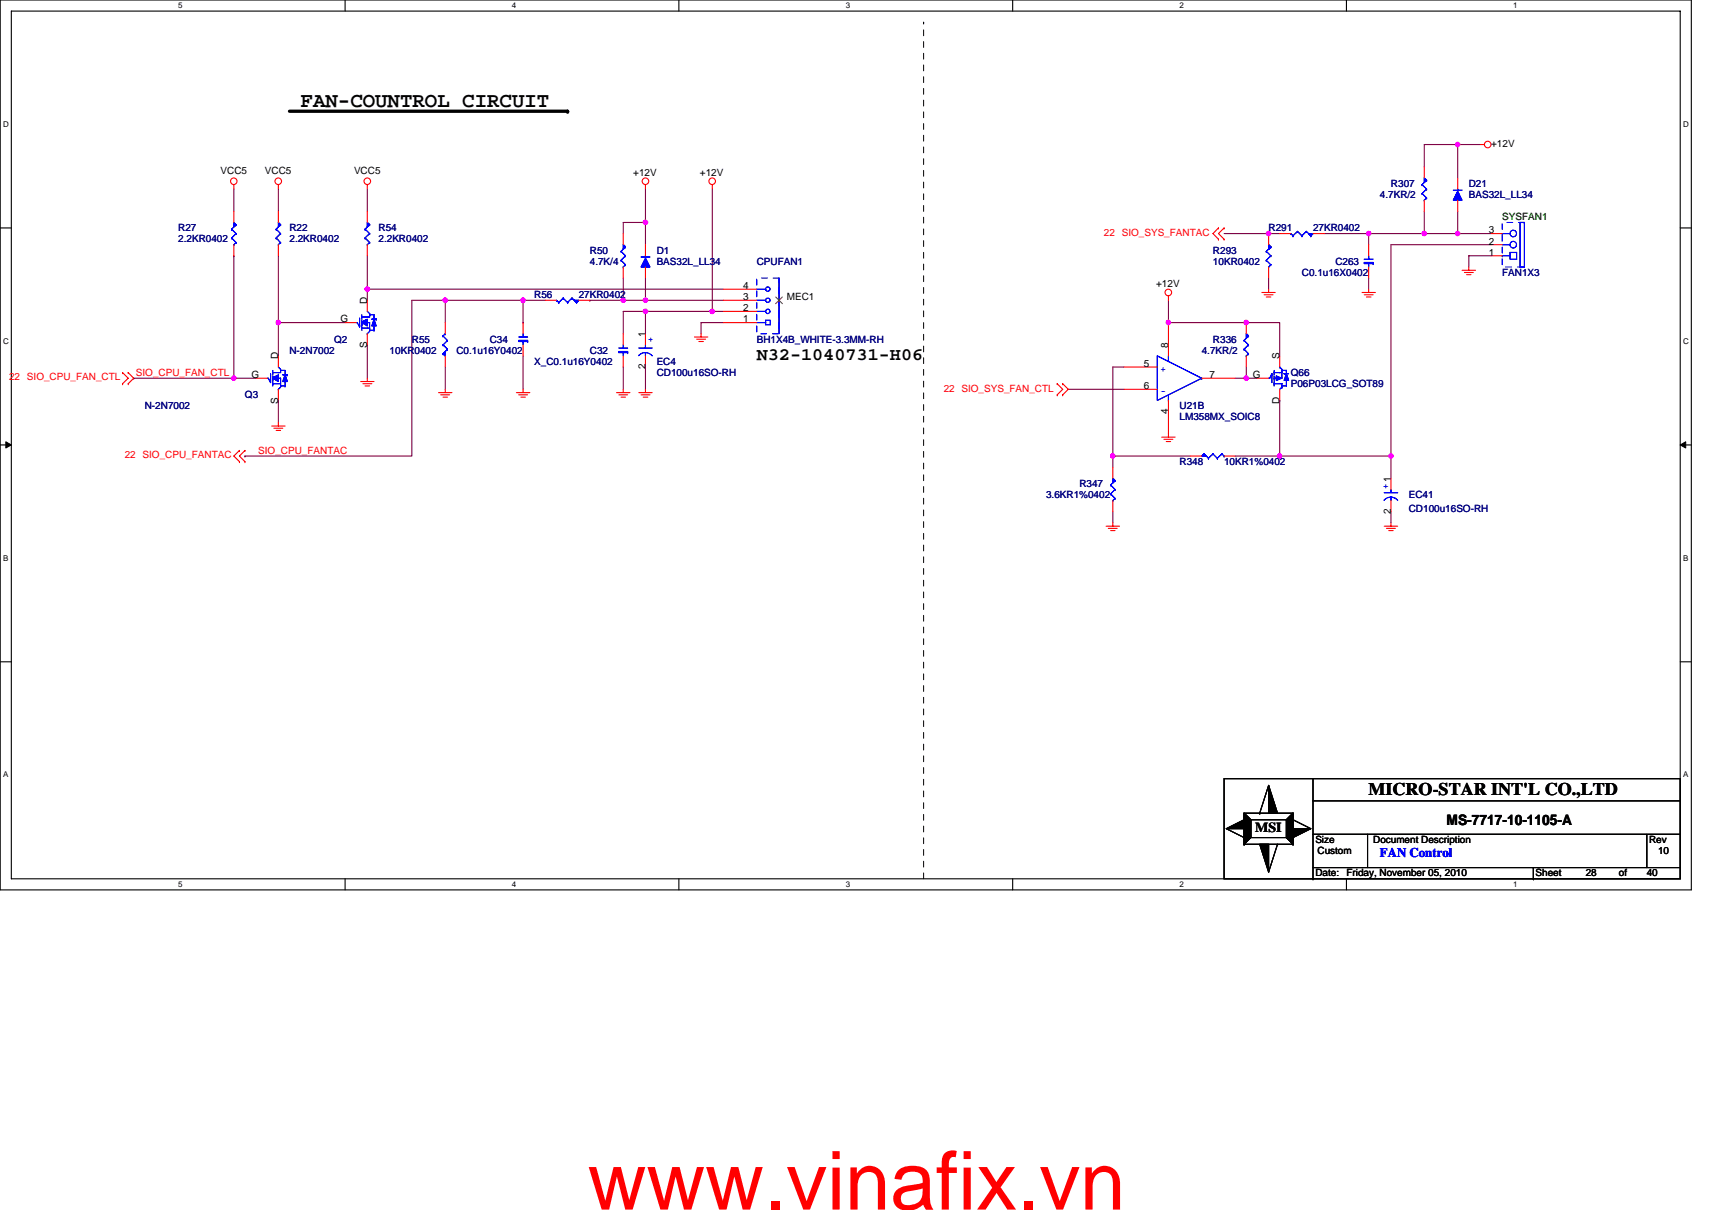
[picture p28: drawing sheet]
<svg xmlns="http://www.w3.org/2000/svg" width="297mm" height="210mm" viewBox="0 0 297 210" stroke-linecap="round" stroke-linejoin="round" font-family="sans-serif">
<defs><g id="words">
<text font-size="14.1" fill="#f00" x="102" y="209.9">www.vinafix.vn</text>
<text font-size="3.7" x="52.2" y="18.5">FAN-COUNTROL CIRCUIT</text>
<g font-size="3.1">
<text x="131.3" y="62.4">N32-1040731-H06</text>
<text x="237.5" y="137.9">MICRO-STAR INT'L CO.,LTD</text>
</g>
<text font-size="2.5" x="251" y="143.2">MS-7717-10-1105-A</text>
<text font-size="2.4" x="217.8" y="144.4">MSI</text>
<text font-size="2.3" fill="#00f" x="239.4" y="148.8">FAN Control</text>
<g font-size="1.7">
<text x="258.7" y="25.5">+12V</text>
<text x="38.3" y="30.1">VCC5</text>
<text x="46" y="30.1">VCC5</text>
<text x="61.4" y="30.1">VCC5</text>
<text x="109.9" y="30.5">+12V</text>
<text x="121.5" y="30.5">+12V</text>
<text x="258.3" y="40.5">3</text>
<text x="258.3" y="44.4">1</text>
<text x="258.3" y="42.4">2</text>
<text x="63.7" y="52.7" transform="rotate(-90 63.7 52.7)">D</text>
<text x="129" y="52.1">3</text>
<text x="129" y="50.2">4</text>
<text x="136.5" y="52.1">MEC1</text>
<text x="200.6" y="49.8">+12V</text>
<text x="59.1" y="56">G</text>
<text x="112" y="58.5" transform="rotate(-90 112 58.5)">1</text>
<text x="129" y="56">1</text>
<text x="129" y="54">2</text>
<text x="43.7" y="65.6">G</text>
<text x="48.3" y="62.3" transform="rotate(-90 48.3 62.3)">D</text>
<text x="63.7" y="60.4" transform="rotate(-90 63.7 60.4)">S</text>
<text x="112" y="64.1" transform="rotate(-90 112 64.1)">2</text>
<text x="198.5" y="63.7">5</text>
<text x="202.7" y="60.4" transform="rotate(-90 202.7 60.4)">8</text>
<text x="209.9" y="65.6">7</text>
<text x="217.4" y="65.6">G</text>
<text x="222" y="62.3" transform="rotate(-90 222 62.3)">S</text>
<text x="48.3" y="70.1" transform="rotate(-90 48.3 70.1)">S</text>
<text x="198.5" y="67.5">6</text>
<text x="202.7" y="71.8" transform="rotate(-90 202.7 71.8)">4</text>
<text x="222" y="70.2" transform="rotate(-90 222 70.2)">D</text>
<text x="241.3" y="89.2" transform="rotate(-90 241.3 89.2)">2</text>
<text x="228.2" y="146.3">Size</text>
<text x="228.6" y="148.3">Custom</text>
<text x="238.2" y="146.3">Document Description</text>
<text x="286.1" y="146.3">Rev</text>
<text x="287.7" y="148.3">10</text>
<text x="228.2" y="152.1">Date:</text>
<text x="233.6" y="152.1">Friday, November 05, 2010</text>
<text x="266.4" y="152.1">Sheet</text>
<text x="275.1" y="152.1">28</text>
<text x="280.9" y="152.1">of</text>
<text x="285.7" y="152.1">40</text>
</g>
<g font-size="1.7" fill="#000080">
<text x="239.4" y="34.4">4.7KR/2</text>
<text x="241.3" y="32.4">R307</text>
<text x="254.8" y="32.4">D21</text>
<text x="254.8" y="34.4">BAS32L_LL34</text>
<text x="30.9" y="40.2">R27</text>
<text x="50.2" y="40.2">R22</text>
<text x="65.7" y="40.2">R54</text>
<text x="220.1" y="40.2">R291</text>
<text x="227.8" y="40.2">27KR0402</text>
<text x="30.9" y="42.1">2.2KR0402</text>
<text x="50.2" y="42.1">2.2KR0402</text>
<text x="65.7" y="42.1">2.2KR0402</text>
<text x="102.3" y="44">R50</text>
<text x="102.3" y="45.9">4.7K/4</text>
<text x="113.9" y="44">D1</text>
<text x="113.9" y="45.9">BAS32L_LL34</text>
<text x="131.3" y="45.9">CPUFAN1</text>
<text x="210.5" y="44">R293</text>
<text x="210.5" y="45.9">10KR0402</text>
<text x="225.9" y="47.9">C0.1u16X0402</text>
<text x="231.7" y="45.9">C263</text>
<text x="260.6" y="47.9">FAN1X3</text>
<text x="92.7" y="51.7">R56</text>
<text x="100.4" y="51.7">27KR0402</text>
<text x="58" y="59.5">Q2</text>
<text x="71.5" y="59.5">R55</text>
<text x="85" y="59.5">C34</text>
<text x="131.3" y="59.5">BH1X4B_WHITE-3.3MM-RH</text>
<text x="210.5" y="59.5">R336</text>
<text x="50.2" y="61.4">N-2N7002</text>
<text x="67.6" y="61.4">10KR0402</text>
<text x="79.2" y="61.4">C0.1u16Y0402</text>
<text x="92.7" y="63.3">X_C0.1u16Y0402</text>
<text x="102.3" y="61.4">C32</text>
<text x="113.9" y="63.3">EC4</text>
<text x="113.9" y="65.2">CD100u16SO-RH</text>
<text x="208.5" y="61.4">4.7KR/2</text>
<text x="224" y="65.2">Q66</text>
<text x="25.1" y="71">N-2N7002</text>
<text x="42.5" y="69.1">Q3</text>
<text x="204.7" y="71">U21B</text>
<text x="224" y="67.2">P06P03LCG_SOT89</text>
<text x="204.7" y="73">LM358MX_SOIC8</text>
<text x="204.7" y="80.7">R348</text>
<text x="212.4" y="80.7">10KR1%0402</text>
<text x="181.5" y="86.5">3.6KR1%0402</text>
<text x="187.3" y="84.5">R347</text>
<text x="244.4" y="86.5">EC41</text>
<text x="244.4" y="88.8">CD100u16SO-RH</text>
</g>
<g font-size="1.7" fill="#f00">
<text x="191.5" y="40.9">22 SIO_SYS_FANTAC</text>
<text x="23.6" y="65.3">SIO_CPU_FAN_CTL</text>
<text x="1.6" y="66">22 SIO_CPU_FAN_CTL</text>
<text x="163.7" y="67.9">22 SIO_SYS_FAN_CTL</text>
<text x="21.7" y="79.5">22 SIO_CPU_FANTAC</text>
<text x="44.8" y="78.8">SIO_CPU_FANTAC</text>
</g>
<text font-size="1.7" fill="#008000" x="260.6" y="38.2">SYSFAN1</text>
<g font-size="1.7" fill="#00f">
<text x="112.5" y="58.5" transform="rotate(90 112.5 58.5)">+</text>
<text x="201.4" y="64.5">+</text>
<text x="201.4" y="68.3">-</text>
<text x="240.9" y="84.9" transform="rotate(-90 240.9 84.9)">+ 1</text>
</g>
<g font-size="1.4">
<text x="30.9" y="1.5">5</text>
<text x="88.8" y="1.5">4</text>
<text x="146.7" y="1.5">3</text>
<text x="204.7" y="1.5">2</text>
<text x="262.6" y="1.5">1</text>
<text x=".5" y="22">D</text>
<text x="292" y="22">D</text>
<text x=".5" y="59.6">C</text>
<text x="292" y="59.6">C</text>
<text x=".5" y="97.3">B</text>
<text x="292" y="97.3">B</text>
<text x=".5" y="134.9">A</text>
<text x="292" y="134.9">A</text>
<text x="30.9" y="154">5</text>
<text x="88.8" y="154">4</text>
<text x="146.7" y="154">3</text>
<text x="204.7" y="154">2</text>
<text x="262.6" y="154">1</text>
</g>
</g></defs>
<path d="M0 0h293.5v154.4h-293.5zM2 1.9h289.5v150.6h-289.5z" fill="none" stroke="#000" stroke-width=".19"/>
<g fill="#fff">
<path d="M30.9 .2h.8v1.6h-.8z"/>
<path d="M30.9 152.7h.8v1.6h-.8z"/>
</g>
<path d="M59.9 0v1.9M59.9 152.5v1.9" fill="none" stroke="#000" stroke-width=".19"/>
<g fill="#fff">
<path d="M88.8 .2h.8v1.6h-.8z"/>
<path d="M88.8 152.7h.8v1.6h-.8z"/>
</g>
<path d="M117.8 0v1.9M117.8 152.5v1.9" fill="none" stroke="#000" stroke-width=".19"/>
<g fill="#fff">
<path d="M146.7 .2h.8v1.6h-.8z"/>
<path d="M146.7 152.7h.8v1.6h-.8z"/>
</g>
<path d="M175.7 0v1.9M175.7 152.5v1.9" fill="none" stroke="#000" stroke-width=".19"/>
<g fill="#fff">
<path d="M204.7 .2h.7v1.6h-.7z"/>
<path d="M204.7 152.7h.7v1.6h-.7z"/>
</g>
<path d="M233.6 0v1.9M233.6 152.5v1.9" fill="none" stroke="#000" stroke-width=".19"/>
<g fill="#fff">
<path d="M262.6 .2h.7v1.6h-.7z"/>
<path d="M262.6 152.7h.7v1.6h-.7z"/>
<path d="M.5 20.7h1v1.6h-1z"/>
<path d="M292 20.7h1v1.6h-1z"/>
<path d="M.5 58.4h1v1.5h-1z"/>
<path d="M292 58.4h1v1.5h-1z"/>
</g>
<path d="M0 39.6h2M291.5 39.6h2" fill="none" stroke="#000" stroke-width=".19"/>
<g fill="#fff">
<path d="M.5 96h.9v1.6h-.9z"/>
<path d="M292 96h.9v1.6h-.9z"/>
</g>
<path d="M0 77.2h2M291.5 77.2h2" fill="none" stroke="#000" stroke-width=".19"/>
<path d="M1 76.7l1 .5-1 .5zM291.5 77.2l1-.5v1z" fill="#000" stroke="#000" stroke-width=".17"/>
<g fill="#fff">
<path d="M.5 133.7h.9v1.5h-.9z"/>
<path d="M292 133.7h.9v1.5h-.9z"/>
</g>
<g fill="none" stroke="#000" stroke-width=".19">
<path d="M0 114.9h2M291.5 114.9h2M212.4 135.1h79.1v17.4h-79.1zM220.1 136.3l-1.5 4.8M227.8 139h63.7M227.8 135.1v17.4M212.8 143.8l3.1 1.6M215.9 145.4h.1M215.9 146.5h.1M215.9 141.1l1.1 1.2M215.9 141.1h8.4v5.4h-8.4zM217 142.3h6.2v3.1h-6.2z"/>
<path d="M217 142.3h.1M217 145.4l-1.1 1.1M218.6 141.1h.1M221.7 146.5h.1M221.7 146.5l-1.6 4.8M223.2 145.4l1.1 1.1M224.3 141.1h.1M224.3 142.3h.1M224.3 146.5h.1M224.3 141.1l-1.1 1.2M224.3 142.3l3.1 1.5M227.8 150.6h63.7"/>
<path d="M227.8 144.8h63.7M227.8 152.5h.1M237.3 144.8v5.8M266 152.5h.1M266 150.6v1.9M285.7 144.8v5.8"/>
</g>
<g fill="none" stroke="#800040" stroke-width=".19">
<path d="M40.6 32.8v3.9M48.3 32.8v3.9M63.7 32.8v3.9M112 38.6h.1M112 38.6h-3.9v1.9M112 32.8v5.8M112 38.6v3.9M123.6 32.8v21.2M247.1 36.7v3.8M252.9 25.1v5.8M252.9 25.1h.1M252.9 25.1h-5.8v3.9"/>
<path d="M252.9 36.7v3.8M252.9 25.1h3.9M40.6 44.4h.1M40.6 44.4v21.2M48.3 56h11.6M48.3 44.4v11.6M48.3 56h.1M48.3 56v5.8M63.7 59.8v5.8M63.7 50.2v1.9M63.7 44.4v5.8M63.7 50.2h.1"/>
<path d="M63.7 50.2h61.8M77.3 52.1v3.9M77.3 52.1h-5.8v27h-29M77.3 52.1h.1M77.3 52.1h13.5M90.8 56h.1M94.6 52.1h-3.8v3.9M102.3 52.1h.1M102.3 52.1h5.8M108.1 52.1h3.9M108.1 48.3v3.8M112 48.3v3.8"/>
<path d="M112 54h.1M112 52.1h.1M112 54v3.9M112 54h-3.9v3.9M112 54h13.5M112 52.1h13.5M123.6 54h.1M125.5 56h-3.9v1.9M202.7 52.1v3.9M202.7 56h.1M202.7 56h13.5M212.4 40.5h7.7"/>
<path d="M216.2 56h5.8v5.8M216.2 56h.1M220.1 48.3v1.9M220.1 40.5h.1M220.1 40.5h1.9M229.8 40.5h7.7M237.5 40.5h9.6M237.5 40.5h.1M237.5 48.3v1.9M237.5 40.5v2M247.1 40.5h.1M247.1 40.5h11.6"/>
<path d="M252.9 40.5h.1M258.7 44.4h-3.9v1.9M258.7 42.5h-17.4v36.6M23.2 65.6h.1M23.2 65.6h17.4M40.6 65.6h3.8M42.5 79.1h.1M48.3 69.5v3.8M77.3 63.7v3.9M90.8 61.8v5.8M108.1 63.7v3.9M112 63.7v3.9"/>
<path d="M185.4 67.6h9.6M193.1 79.1h.1M193.1 79.1h13.5M193.1 79.1v2M195 63.7h-1.9v15.4M214.3 79.1h7.7M214.3 65.6h1.9M216.2 65.6h2M216.2 65.6h.1M216.2 63.7v1.9M222 79.1h19.3M222 69.5h.1"/>
<path d="M222 69.5v9.6M241.3 79.1h.1M241.3 79.1v3.9M193.1 88.8v1.9M241.3 88.8v1.9"/>
</g>
<g fill="#f0f" stroke="#f0f" stroke-width=".19">
<circle cx="112" cy="38.6" r=".38"/>
<circle cx="112" cy="54" r=".38"/>
<circle cx="108.1" cy="52.1" r=".38"/>
<circle cx="112" cy="52.1" r=".38"/>
<circle cx="123.6" cy="54" r=".38"/>
<circle cx="90.7" cy="52.1" r=".38"/>
<circle cx="40.6" cy="65.6" r=".38"/>
<circle cx="48.3" cy="56" r=".38"/>
<circle cx="252.9" cy="25.1" r=".38"/>
<circle cx="216.2" cy="56" r=".38"/>
<circle cx="252.9" cy="40.5" r=".38"/>
<circle cx="193.1" cy="79.1" r=".38"/>
<circle cx="220.1" cy="40.5" r=".38"/>
<circle cx="247.1" cy="40.5" r=".38"/>
<circle cx="222" cy="79.1" r=".38"/>
<circle cx="241.3" cy="79.1" r=".37"/>
<circle cx="77.2" cy="52.1" r=".38"/>
<circle cx="237.5" cy="40.5" r=".38"/>
<circle cx="202.7" cy="56" r=".38"/>
<circle cx="216.2" cy="65.6" r=".38"/>
<circle cx="63.7" cy="50.2" r=".38"/>
</g>
<g fill="none" stroke="#f00" stroke-width=".19">
<path d="M40.6 32v.8M40.6 36.7v1.9M48.3 32v.8M48.3 36.7v1.9M63.7 32v.8M63.7 36.7v1.9M112 32v.8M123.6 32v.8M211.4 39.6h.1M211.4 39.6l-.9 .9 .9 1M212.4 39.6h.1M212.4 39.6l-1 .9 1 1"/>
<path d="M247.1 29v1.9M247.1 34.7v2M252.9 30.9v1.9M252.9 34.7v2M256.8 25.1h.8M40.6 42.5v1.9M48.3 42.5v1.9M59.9 56h1.9M63.7 42.5v1.9M63.7 52.1v1.9M63.7 57.9v1.9M77.3 56v1.9"/>
<path d="M90.8 56v1.9M90.8 59.8v2M94.6 52.1h2M100.4 52.1h1.9M108.1 40.5v2M108.1 46.3v2M108.1 57.9v1.9M112 42.5v1.9M112 46.3v2M112 57.9v1.9M120.5 58.5h2.3M120.9 58.9h1.5"/>
<path d="M121.3 59.3h.7M121.6 57.9v.6M125.5 56h5.8M125.5 54h5.8M125.5 52.1h5.8M125.5 50.2h5.8M135.2 52.1h.1M202.7 51.4v.7M202.7 56v5.8M211.4 41.5h.1M212.4 41.5h.1M216.2 56v1.9"/>
<path d="M218.9 50.8h2.4M219.3 51.2h1.6M219.7 51.5h.8M220.1 50.2v.6M220.1 40.5v2M220.1 46.3v2M222 40.5h2M227.8 40.5h2M236.3 50.8h2.3M236.7 51.2h1.5M237.1 51.5h.8M237.5 50.2v.6"/>
<path d="M237.5 42.5v1.9M237.5 46.3v2M253.7 46.9h2.3M254.1 47.3h1.5M254.5 47.7h.7M254.8 46.3v.6M258.7 40.5h1.9M258.7 44.4h1.9M258.7 42.5h1.9M21.3 64.7h.1M21.3 66.6h.1M21.3 64.7l.9 .9-.9 1"/>
<path d="M22.2 66.6h.1M22.2 64.7h.1M22.2 64.7l1 .9-1 1M41.5 78.2h.1M41.5 78.2l-.9 .9 .9 1M42.5 78.2h.1M42.5 78.2l-1 .9 1 1M44.4 65.6h2M47.1 73.9h2.4M47.5 74.3h1.6M47.9 74.7h.8M48.3 73.3v.6"/>
<path d="M48.3 61.8v1.9M48.3 67.6v1.9M62.6 66.2h2.3M63 66.6h1.5M63.3 67h.8M63.7 65.6v.6M76.1 68.1h2.3M76.5 68.5h1.5M76.9 68.9h.7M77.3 67.6v.5M77.3 61.8v1.9M89.6 68.1h2.3"/>
<path d="M90 68.5h1.5M90.4 68.9h.7M90.8 67.6v.5M107 68.1h2.3M107.4 68.5h1.5M107.8 68.9h.7M108.1 67.6v.5M108.1 61.8v1.9M110.8 68.1h2.4M111.2 68.5h1.6M111.6 68.9h.8M112 67.6v.5"/>
<path d="M112 61.8v1.9M183.4 66.6h.1M183.4 68.5h.1M183.4 66.6l1 1-1 .9M184.4 68.5h.1M184.4 66.6h.1M184.4 66.6l1 1-1 .9M195 63.7h5.8M195 67.6h5.8M201.6 75.9h2.3M201.9 76.2h1.6M202.4 76.6h.7"/>
<path d="M202.7 69.5v6.4M206.6 79.1h1.9M208.5 65.6h5.8M212.4 79.1h1.9M216.2 61.8v1.9M218.2 65.6h1.9M222 61.8v1.9M222 67.6v1.9M41.5 80.1h.1M42.5 80.1h.1M191.9 91.3h2.3M192.3 91.7h1.5"/>
<path d="M192.7 92.1h.8M193.1 90.7v.6M193.1 81.1v1.9M193.1 86.9v1.9M240.2 91.3h2.3M240.6 91.7h1.5M241 92.1h.7M241.3 90.7v.6M241.3 83v1.9M241.3 86.9v1.9"/>
<circle cx="40.6" cy="31.5" r=".57"/>
<circle cx="48.3" cy="31.5" r=".57"/>
<circle cx="63.7" cy="31.5" r=".57"/>
<circle cx="112" cy="31.5" r=".57"/>
<circle cx="123.6" cy="31.5" r=".57"/>
<circle cx="258.1" cy="25.1" r=".57"/>
<circle cx="202.7" cy="50.8" r=".57"/>
</g>
<g fill="#000" stroke="#000" stroke-width=".19">
<path d="M220.1 136.3l1.6 4.8h-1.6zM212.8 143.8l3.1-1.5v1.5zM218.6 146.5h1.5v4.8zM224.3 143.8h3.1l-3.1 1.6z"/>
<path d="M215.9 141.1l1.1 1.2v3.1l-1.1 1.1z" fill-rule="evenodd"/>
<path d="M215.9 141.1l1.1 1.2v3.1l-1.1 1.1z" fill-rule="evenodd"/>
<path d="M215.9 141.1l1.1 1.2v3.1l-1.1 1.1z" fill-rule="evenodd"/>
<path d="M223.2 142.3l1.1-1.2v5.4l-1.1-1.1z" fill-rule="evenodd"/>
<path d="M223.2 142.3l1.1-1.2v5.4l-1.1-1.1z" fill-rule="evenodd"/>
<path d="M223.2 142.3l1.1-1.2v5.4l-1.1-1.1z" fill-rule="evenodd"/>
</g>
<path d="M50.2 19.3h48.3M98.5 19.3h.1" fill="none" stroke="#000" stroke-width=".57"/>
<path d="M160.2 3.9h.1M160.2 152.5v-148.6" fill="none" stroke="#000" stroke-width=".17" stroke-dasharray="1 1 1 1 1 1 1 1"/>
<g fill="#00f" stroke="#00f" stroke-width=".19">
<path d="M252.9 33.2l.8 1.5h-1.5z" fill-rule="evenodd"/>
<path d="M252.9 33.2l.8 1.5h-1.5z" fill-rule="evenodd"/>
<path d="M63.7 38.6l.4 .4-.4 .4 .4-.4-.4 .4z" fill-rule="evenodd"/>
<path d="M63.7 38.6l.4 .4-.4 .4 .4-.4-.4 .4z" fill-rule="evenodd"/>
<path d="M247.1 30.9l.4 .4-.4 .3 .4-.3-.4 .3z" fill-rule="evenodd"/>
<path d="M247.1 30.9l.4 .4-.4 .3 .4-.3-.4 .3z" fill-rule="evenodd"/>
<path d="M193.1 83l.4 .4-.4 .4 .4-.4-.4 .4z" fill-rule="evenodd"/>
<path d="M193.1 83l.4 .4-.4 .4 .4-.4-.4 .4z" fill-rule="evenodd"/>
<path d="M77.3 61v.8l-.4-.4z" fill-rule="evenodd"/>
<path d="M77.3 61v.8l-.4-.4z" fill-rule="evenodd"/>
<path d="M208.5 79.1l.4-.3 .4 .3-.4-.3 .4 .3z" fill-rule="evenodd"/>
<path d="M208.5 79.1l.4-.3 .4 .3-.4-.3 .4 .3z" fill-rule="evenodd"/>
<path d="M108.1 42.5l.4 .3-.4 .4 .4-.4-.4 .4z" fill-rule="evenodd"/>
<path d="M108.1 42.5l.4 .3-.4 .4 .4-.4-.4 .4z" fill-rule="evenodd"/>
<path d="M99.6 52.1h.8l-.4 .4z" fill-rule="evenodd"/>
<path d="M99.6 52.1h.8l-.4 .4z" fill-rule="evenodd"/>
<path d="M227.1 40.5h.7l-.4 .4z" fill-rule="evenodd"/>
<path d="M227.1 40.5h.7l-.4 .4z" fill-rule="evenodd"/>
<path d="M47.5 65.4l.8-.4v1.2l-1-.6z" fill-rule="evenodd"/>
<path d="M49.5 65l.3 1.2h-.7l.4-1.2h.3z" fill-rule="evenodd"/>
<path d="M47.5 65.4l.8-.4v1.2l-1-.6z" fill-rule="evenodd"/>
<path d="M49.5 65l.3 1.2h-.7l.4-1.2h.3z" fill-rule="evenodd"/>
<path d="M112 44.8l.8 1.5h-1.6z" fill-rule="evenodd"/>
<path d="M112 44.8l.8 1.5h-1.6z" fill-rule="evenodd"/>
<path d="M63 55.8l.7-.4v1.2l-.9-.6z" fill-rule="evenodd"/>
<path d="M64.9 55.4l.4 1.2h-.8l.4-1.2h.4z" fill-rule="evenodd"/>
<path d="M63 55.8l.7-.4v1.2l-.9-.6z" fill-rule="evenodd"/>
<path d="M64.9 55.4l.4 1.2h-.8l.4-1.2h.4z" fill-rule="evenodd"/>
<path d="M48.3 38.6l.4 .4-.4 .4 .4-.4-.4 .4z" fill-rule="evenodd"/>
<path d="M48.3 38.6l.4 .4-.4 .4 .4-.4-.4 .4z" fill-rule="evenodd"/>
<path d="M221.4 65.2l1 .4-1 .4z" fill-rule="evenodd"/>
<path d="M222.8 64.9h.4l.4 1.1h-.8l.4-1.1z" fill-rule="evenodd"/>
<path d="M221.4 65.2l1 .4-1 .4z" fill-rule="evenodd"/>
<path d="M222.8 64.9h.4l.4 1.1h-.8l.4-1.1z" fill-rule="evenodd"/>
<path d="M220.1 42.5l.4 .3-.4 .4 .4-.4-.4 .4z" fill-rule="evenodd"/>
<path d="M220.1 42.5l.4 .3-.4 .4 .4-.4-.4 .4z" fill-rule="evenodd"/>
<path d="M40.6 38.6l.4 .4-.4 .4 .4-.4-.4 .4z" fill-rule="evenodd"/>
<path d="M40.6 38.6l.4 .4-.4 .4 .4-.4-.4 .4z" fill-rule="evenodd"/>
<path d="M216.2 57.9l.4 .4-.4 .4 .4-.4-.4 .4z" fill-rule="evenodd"/>
<path d="M216.2 57.9l.4 .4-.4 .4 .4-.4-.4 .4z" fill-rule="evenodd"/>
</g>
<g fill="none" stroke="#00f" stroke-width=".19">
<path d="M40.2 39.8h.1M40.2 39.8l.8 .7M40.6 38.6l.4 .4M41 39h.1M41 39l-.8 .8M47.9 39.8h.1M47.9 39.8l.8 .7M48.3 38.6l.4 .4M48.7 39h.1M48.7 39l-.8 .8M63.3 39.8h.1M63.3 39.8l.8 .7"/>
<path d="M63.7 38.6l.4 .4M64.1 39h.1M64.1 39l-.8 .8M246.7 32h.1M246.7 33.6h.1M246.7 32l.8 .8M246.7 33.6l.8 .8M247.1 34.7h.1M247.1 30.9l.4 .4M247.5 31.3h.1M247.5 32.8h.1M247.5 34.4h.1"/>
<path d="M247.5 31.3l-.8 .7M247.5 32.8l-.8 .8M247.5 34.4l-.4 .3M252.2 33h1.5M252.9 32.8h.1M252.9 32.8v.2M263.7 38.6h.8v7.7h-.8zM40.2 41.3h.1M40.2 41.3l.8 .8M40.6 42.5h.1M41 40.5h.1M41 42.1h.1"/>
<path d="M41 40.5l-.8 .8M41 42.1l-.4 .4M47.9 41.3h.1M47.9 41.3l.8 .8M48.3 42.5h.1M48.7 40.5h.1M48.7 42.1h.1M48.7 40.5l-.8 .8M48.7 42.1l-.4 .4M62.4 55.2v1.5l-.4-.7h-.2M62.8 56.9h1.3M62.8 54.6v.8"/>
<path d="M62.8 56.6v.7M62.8 56.4h.1M62.8 55.6v.8M63.3 41.3h.1M63.3 41.3l.8 .8M63.7 42.5h.1M63.7 57.9h.1M63.7 56h.4v1.5l-.4 .4M63.7 54l.4 .4M64.1 40.5h.1M64.1 42.1h.1M64.1 54.4v.6h-1.3"/>
<path d="M64.1 54.4h.1M64.1 54.6h.8v2.7M64.1 57.3h.8M64.1 40.5l-.8 .8M64.1 42.1l-.4 .4M64.5 55.4h.8M64.9 57.3h.1M65.3 55.4h.1M76.9 59.8h.1M76.9 58.3h.1M76.9 59.8l.7 .8M76.9 58.3l.7 .8"/>
<path d="M77.3 57.9h.1M77.3 57.9l-.4 .4M77.6 59.1h.1M77.6 59.1l-.7 .7M90 59.1h1.5v.2h-1.5zM90 58.5h1.5M90.8 59.3v.5M90.8 57.9v.6M91.5 59.3h.1M96.6 52.1h.1M96.6 52.1l.3 .4M96.9 52.5h.1"/>
<path d="M97.7 51.7h.1M97.7 51.7l.8 .8M97.7 51.7l-.8 .8M98.5 52.5h.1M99.2 51.7h.1M99.2 51.7l.8 .8M99.2 51.7l-.7 .8M100 52.5h.1M100.4 52.1l-.4 .4M107.8 43.6h.1M107.8 45.2h.1M107.8 43.6l.7 .8"/>
<path d="M107.8 45.2l.7 .7M108.1 46.3h.1M108.1 59.8v.6M108.1 42.5l.4 .3M108.5 42.8h.1M108.5 44.4h.1M108.5 45.9h.1M108.5 42.8l-.7 .8M108.5 44.4l-.7 .8M108.5 45.9l-.4 .4M111.2 44.6h1.6M112 44.4h.1"/>
<path d="M112 59.8v.6M112 44.4v.2M131.3 56h1.5M131.3 54h1.5M131.3 52.1h1.5M131.3 50.2h1.5M132.8 55.6h.8v.8h-.8zM132.8 50.2h.1M135.2 48.3v9.6M215.9 59.1h.1M215.9 59.1l.7 .7M216.2 57.9l.4 .4"/>
<path d="M216.6 58.3h.1M216.6 59.8h.1M216.6 58.3l-.7 .8M216.6 59.8l-.7 .8M219.7 43.6h.1M219.7 45.2h.1M219.7 43.6l.8 .8M219.7 45.2l.8 .7M220.1 46.3h.1M220.1 42.5l.4 .3M220.5 42.8h.1M220.5 44.4h.1"/>
<path d="M220.5 45.9h.1M220.5 42.8l-.8 .8M220.5 44.4l-.8 .8M220.5 45.9l-.4 .4M224 40.5h.1M224 40.5l.3 .4M224.3 40.9h.1M225.1 40.2h.1M225.1 40.2l.8 .7M225.1 40.2l-.8 .7M225.9 40.9h.1M226.7 40.2h.1"/>
<path d="M226.7 40.2l.7 .7M226.7 40.2l-.8 .7M227.4 40.9h.1M227.8 40.5l-.4 .4M236.7 45.6h1.5v.1h-1.5zM236.7 45h1.5M237.5 45.7v.6M237.5 44.4v.6M238.2 45.7h.1M260.6 44.4h.1M260.6 42.5h1.4M260.6 40.5h.1"/>
<path d="M260.6 44.4h1.4M260.6 40.5h1.4M262 43.8h1.1v1.2h-1.1zM46.9 64.9v1.5l-.3-.8h-.2M47.3 66.6h1.4M47.3 64.3v.7M47.3 66.2v.8M47.3 66h.1M47.3 65.2v.8M48.3 67.6h.1M48.3 65.6h.4v1.6l-.4 .4M48.3 63.7l.4 .4"/>
<path d="M48.7 64.1v.6h-1.4M48.7 64.1h.1M48.7 64.3h.8v2.7M48.7 67h.8M49.1 65h.7M49.5 67h.1M49.8 65h.1M76.9 61.4h.1M76.9 61.4l.4 .4M77.6 60.6h.1M77.6 60.6l-.7 .8M107.4 61h1.5v.2h-1.5z"/>
<path d="M107.4 60.4h1.5M108.1 61.2v.6M108.9 61.2h.1M110.8 61.7a1.55 1.55 0 0 1 2.4 0M110.8 60.4h2.4M112 61.2v.6M200.8 61.8l7.7 3.8-7.7 3.9zM202.7 61.8v.9M202.7 69.5h.1M202.7 68.5v1M208.5 65.6h.1M208.9 78.8h.1"/>
<path d="M208.9 78.8l-.4 .3M208.9 78.8l.8 .7M209.7 79.5h.1M210.5 78.8h.1M210.5 78.8l-.8 .7M210.5 78.8l.7 .7M211.2 79.5h.1M212 78.8h.1M212 78.8l-.8 .7M212 78.8l.4 .3M212.4 79.1h.1M215.9 60.6h.1"/>
<path d="M215.9 60.6l.7 .8M216.2 61.8h.1M216.6 61.4h.1M216.6 61.4l-.4 .4M220.1 65.6h.2l.4-.7v1.5M221.1 66.6h1.3v.6M221.1 64.7h1.3M221.1 66.2v.8M221.1 64.3v.7M221.1 65.2v.8M221.1 65.6h.3M221.4 65.6h.1"/>
<path d="M222 63.7h.1M222 63.7l.4 .4v1.5M222.4 67.2h.1M222.4 64.3h.1M222.4 67.2l-.4 .4M222.4 64.3h.8M222.8 64.9h.8M223.2 64.3v2.7h-.8M223.2 64.3h.1M192.7 84.2h.1M192.7 85.7h.1M192.7 84.2l.8 .7"/>
<path d="M192.7 85.7l.8 .8M193.1 86.9h.1M193.1 83l.4 .4M193.5 83.4h.1M193.5 84.9h.1M193.5 86.5h.1M193.5 83.4l-.8 .8M193.5 84.9l-.8 .8M193.5 86.5l-.4 .4M240.1 86.8a1.55 1.55 0 0 1 2.4 0M240.2 85.5h2.3M241.3 86.3v.6"/>
<path d="M241.3 84.9v.6"/>
<circle cx="133.2" cy="54" r=".38"/>
<circle cx="133.2" cy="52.1" r=".38"/>
<circle cx="133.2" cy="50.2" r=".38"/>
<circle cx="262.6" cy="42.5" r=".57"/>
<circle cx="262.6" cy="40.5" r=".57"/>
</g>
<path d="M260.6 38.6h3.9v7.7h-3.9zM131.3 48.3h3.9v9.6h-3.9z" fill="none" stroke="#fff" stroke-width=".17" stroke-dasharray="1 1 1 1 1 1 1 1"/>
<path d="M260.6 38.6h3.9v7.7h-3.9zM131.3 48.3h3.9v9.6h-3.9z" fill="none" stroke="#00f" stroke-width=".17" stroke-dasharray="1 1 1 1 1 1 1 1"/>
<path d="M134.6 51.5l1.2 1.2M135.7 51.5l-1.1 1.2" fill="none" stroke="#804000" stroke-width=".17"/>
<use href="#words"/>
</svg>
